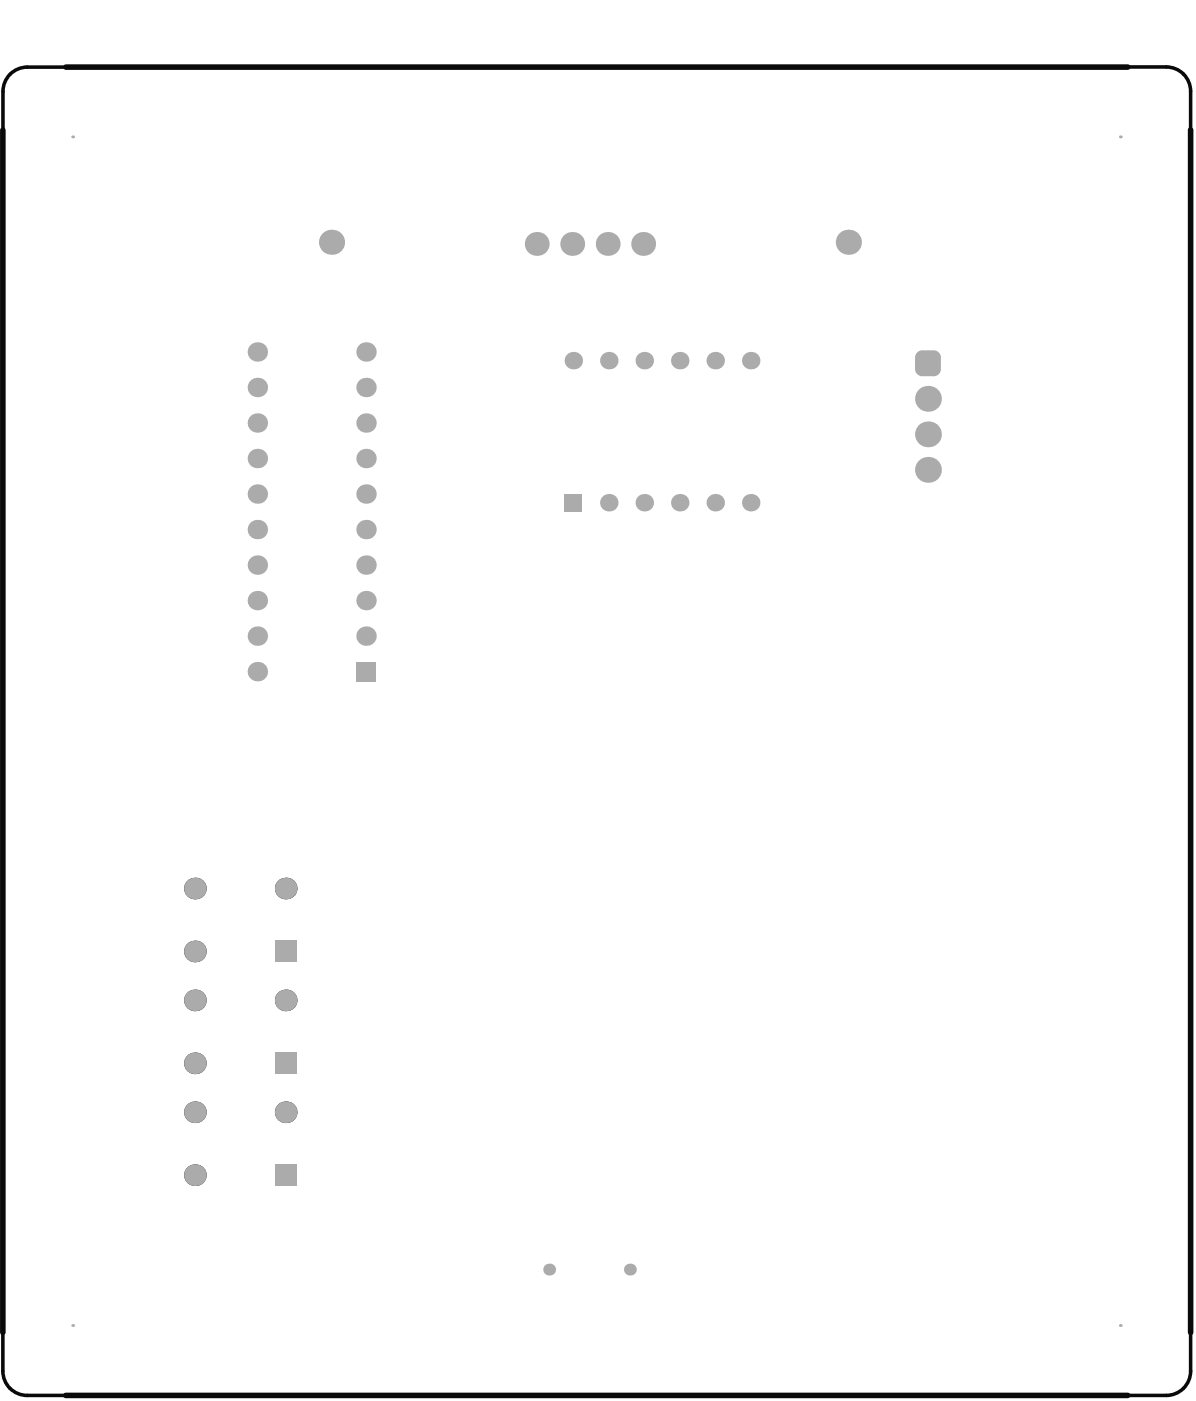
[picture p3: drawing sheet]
<svg xmlns="http://www.w3.org/2000/svg" width="285mm" height="333mm" viewBox="0 0 285 333" stroke-linecap="round" stroke-linejoin="round" font-family="sans-serif">
<g fill="#0a0a0a">
<path d="M65.4 277.1h5.2v5.1h-5.2z" fill-rule="evenodd"/>
<path d="M65.4 250.4h5.2v5.2h-5.2z" fill-rule="evenodd"/>
<path d="M65.4 223.8h5.2v5.2h-5.2z" fill-rule="evenodd"/>
<path d="M85.1 157.8h4v4h-4z" fill-rule="evenodd"/>
<path d="M134.7 117.9h3.5v3.5h-3.5z" fill-rule="evenodd"/>
<path d="M219.5 83.7h2.8l1.3 1.4v2.7l-1.3 1.4h-2.8l-1.3-1.4v-2.7z" fill-rule="evenodd"/>
</g>
<g fill="#0a0a0a">
<path d="M218.7 84l.8-.3v1.4h-1.3v-.5z"/>
<path d="M218.2 87.8h1.3v1.4a1.37 1.37 0 0 1-1.3-1.4z"/>
<path d="M222.3 87.8h1.3a1.37 1.37 0 0 1-1.3 1.4z"/>
<path d="M222.3 83.7a1.37 1.37 0 0 1 1.3 1.4h-1.3z"/>
<circle cx="46.4" cy="279.6" r="2.57"/>
<circle cx="68" cy="264.7" r="2.57"/>
<circle cx="46.4" cy="264.7" r="2.57"/>
<circle cx="46.4" cy="253" r="2.57"/>
<circle cx="46.4" cy="238" r="2.57"/>
<circle cx="46.4" cy="226.4" r="2.57"/>
<circle cx="46.4" cy="211.4" r="2.57"/>
<circle cx="61.3" cy="159.8" r="1.98"/>
<circle cx="68" cy="238" r="2.57"/>
<circle cx="68" cy="211.4" r="2.57"/>
<circle cx="130.7" cy="302.1" r="1.08"/>
<circle cx="149.9" cy="302.1" r="1.08"/>
<circle cx="61.3" cy="126" r="1.98"/>
<circle cx="61.3" cy="134.5" r="1.98"/>
<circle cx="87.1" cy="142.9" r="1.98"/>
<circle cx="61.3" cy="142.9" r="1.98"/>
<circle cx="61.3" cy="109.1" r="1.98"/>
<circle cx="87.1" cy="151.4" r="1.98"/>
<circle cx="87.1" cy="109.1" r="1.98"/>
<circle cx="61.3" cy="117.6" r="1.98"/>
<circle cx="87.1" cy="117.6" r="1.98"/>
<circle cx="61.3" cy="151.4" r="1.98"/>
<circle cx="87.1" cy="134.5" r="1.98"/>
<circle cx="87.1" cy="126" r="1.98"/>
<circle cx="61.3" cy="92.2" r="1.98"/>
<circle cx="61.3" cy="100.7" r="1.98"/>
<circle cx="61.3" cy="83.8" r="1.98"/>
<circle cx="78.9" cy="57.6" r="2.66"/>
<circle cx="87.1" cy="83.8" r="1.98"/>
<circle cx="87.1" cy="92.2" r="1.98"/>
<circle cx="87.1" cy="100.7" r="1.98"/>
<circle cx="127.8" cy="58" r="2.5"/>
<circle cx="136.2" cy="58" r="2.5"/>
<circle cx="136.5" cy="85.8" r="1.74"/>
<circle cx="144.7" cy="58" r="2.5"/>
<circle cx="144.9" cy="119.6" r="1.74"/>
<circle cx="144.9" cy="85.8" r="1.74"/>
<circle cx="153.4" cy="119.6" r="1.74"/>
<circle cx="153.4" cy="85.8" r="1.74"/>
<circle cx="161.8" cy="119.6" r="1.74"/>
<circle cx="161.8" cy="85.8" r="1.74"/>
<circle cx="170.3" cy="119.6" r="1.74"/>
<circle cx="170.3" cy="85.8" r="1.74"/>
<circle cx="178.7" cy="119.6" r="1.74"/>
<circle cx="178.7" cy="85.8" r="1.74"/>
<circle cx="220.9" cy="94.9" r="2.74"/>
<circle cx="220.9" cy="103.4" r="2.74"/>
<circle cx="220.9" cy="111.8" r="2.74"/>
<circle cx="153.1" cy="58" r="2.5"/>
<circle cx="201.9" cy="57.6" r="2.66"/>
</g>
<g fill="#ababab">
<path d="M218.3 83.9l1.2-.5v1.7h-1.7z"/>
<path d="M217.8 87.8h1.7v1.7a1.71 1.71 0 0 1-1.7-1.7z"/>
<path d="M222.3 87.8h1.7a1.71 1.71 0 0 1-1.7 1.7z"/>
<path d="M222.3 83.4a1.71 1.71 0 0 1 1.7 1.7h-1.7z"/>
<circle cx="17.3" cy="315.4" r=".34"/>
<circle cx="46.4" cy="279.6" r="2.57"/>
<circle cx="68" cy="264.7" r="2.57"/>
<circle cx="46.4" cy="264.7" r="2.57"/>
<circle cx="46.4" cy="253" r="2.57"/>
<circle cx="46.4" cy="238" r="2.57"/>
<circle cx="46.4" cy="226.4" r="2.57"/>
<circle cx="46.4" cy="211.4" r="2.57"/>
<circle cx="61.3" cy="159.8" r="2.31"/>
<circle cx="68" cy="238" r="2.57"/>
<circle cx="68" cy="211.4" r="2.57"/>
<circle cx="130.7" cy="302.1" r="1.42"/>
<circle cx="149.9" cy="302.1" r="1.42"/>
<circle cx="266.7" cy="315.4" r=".34"/>
<circle cx="61.3" cy="126" r="2.31"/>
<circle cx="61.3" cy="134.5" r="2.31"/>
<circle cx="87.1" cy="142.9" r="2.31"/>
<circle cx="61.3" cy="142.9" r="2.31"/>
<circle cx="61.3" cy="109.1" r="2.31"/>
<circle cx="87.1" cy="151.4" r="2.31"/>
<circle cx="87.1" cy="109.1" r="2.31"/>
<circle cx="61.3" cy="117.6" r="2.31"/>
<circle cx="87.1" cy="117.6" r="2.31"/>
<circle cx="61.3" cy="151.4" r="2.31"/>
<circle cx="87.1" cy="134.5" r="2.31"/>
<circle cx="87.1" cy="126" r="2.31"/>
<circle cx="17.3" cy="32.6" r=".34"/>
<circle cx="61.3" cy="92.2" r="2.31"/>
<circle cx="61.3" cy="100.7" r="2.31"/>
<circle cx="61.3" cy="83.8" r="2.31"/>
<circle cx="78.9" cy="57.6" r="2.99"/>
<circle cx="87.1" cy="83.8" r="2.31"/>
<circle cx="87.1" cy="92.2" r="2.31"/>
<circle cx="87.1" cy="100.7" r="2.31"/>
<circle cx="127.8" cy="58" r="2.84"/>
<circle cx="136.2" cy="58" r="2.84"/>
<circle cx="136.5" cy="85.8" r="2.08"/>
<circle cx="144.7" cy="58" r="2.84"/>
<circle cx="144.9" cy="119.6" r="2.08"/>
<circle cx="144.9" cy="85.8" r="2.08"/>
<circle cx="153.4" cy="119.6" r="2.08"/>
<circle cx="153.4" cy="85.8" r="2.08"/>
<circle cx="161.8" cy="119.6" r="2.08"/>
<circle cx="161.8" cy="85.8" r="2.08"/>
<circle cx="170.3" cy="119.6" r="2.08"/>
<circle cx="170.3" cy="85.8" r="2.08"/>
<circle cx="178.7" cy="119.6" r="2.08"/>
<circle cx="178.7" cy="85.8" r="2.08"/>
<circle cx="220.9" cy="94.9" r="3.1"/>
<circle cx="220.9" cy="103.4" r="3.1"/>
<circle cx="220.9" cy="111.8" r="3.1"/>
<circle cx="153.1" cy="58" r="2.84"/>
<circle cx="201.9" cy="57.6" r="2.99"/>
<circle cx="266.7" cy="32.6" r=".34"/>
</g>
<g fill="#ababab">
<path d="M65.4 277.1h5.2v5.1h-5.2z" fill-rule="evenodd"/>
<path d="M65.4 250.4h5.2v5.2h-5.2z" fill-rule="evenodd"/>
<path d="M65.4 223.8h5.2v5.2h-5.2z" fill-rule="evenodd"/>
<path d="M84.8 157.5h4.6v4.6h-4.6z" fill-rule="evenodd"/>
<path d="M134.4 117.5h4.2v4.2h-4.2z" fill-rule="evenodd"/>
<path d="M219.5 83.4h2.8l1.7 1.7v2.7l-1.7 1.7h-2.8l-1.7-1.7v-2.7z" fill-rule="evenodd"/>
</g>
<path d="M15.7 16h-9.2a5.8 5.8 0 0 0-5.8 5.8v9.1M268.4 15.9h9.2a5.8 5.8 0 0 1 5.8 5.8v9.2M.7 317.1v9.2a5.8 5.8 0 0 0 5.8 5.7h9.1M283.4 317.1v9.2a5.8 5.8 0 0 1-5.8 5.7l-9.2 .1" fill="none" stroke="#0a0a0a" stroke-width=".84"/>
<path d="M15.7 16h252.7M.7 30.9v286.2M283.4 30.9v286.2M15.6 332l252.8 .1" fill="none" stroke="#0a0a0a" stroke-width="1.3"/>
</svg>
